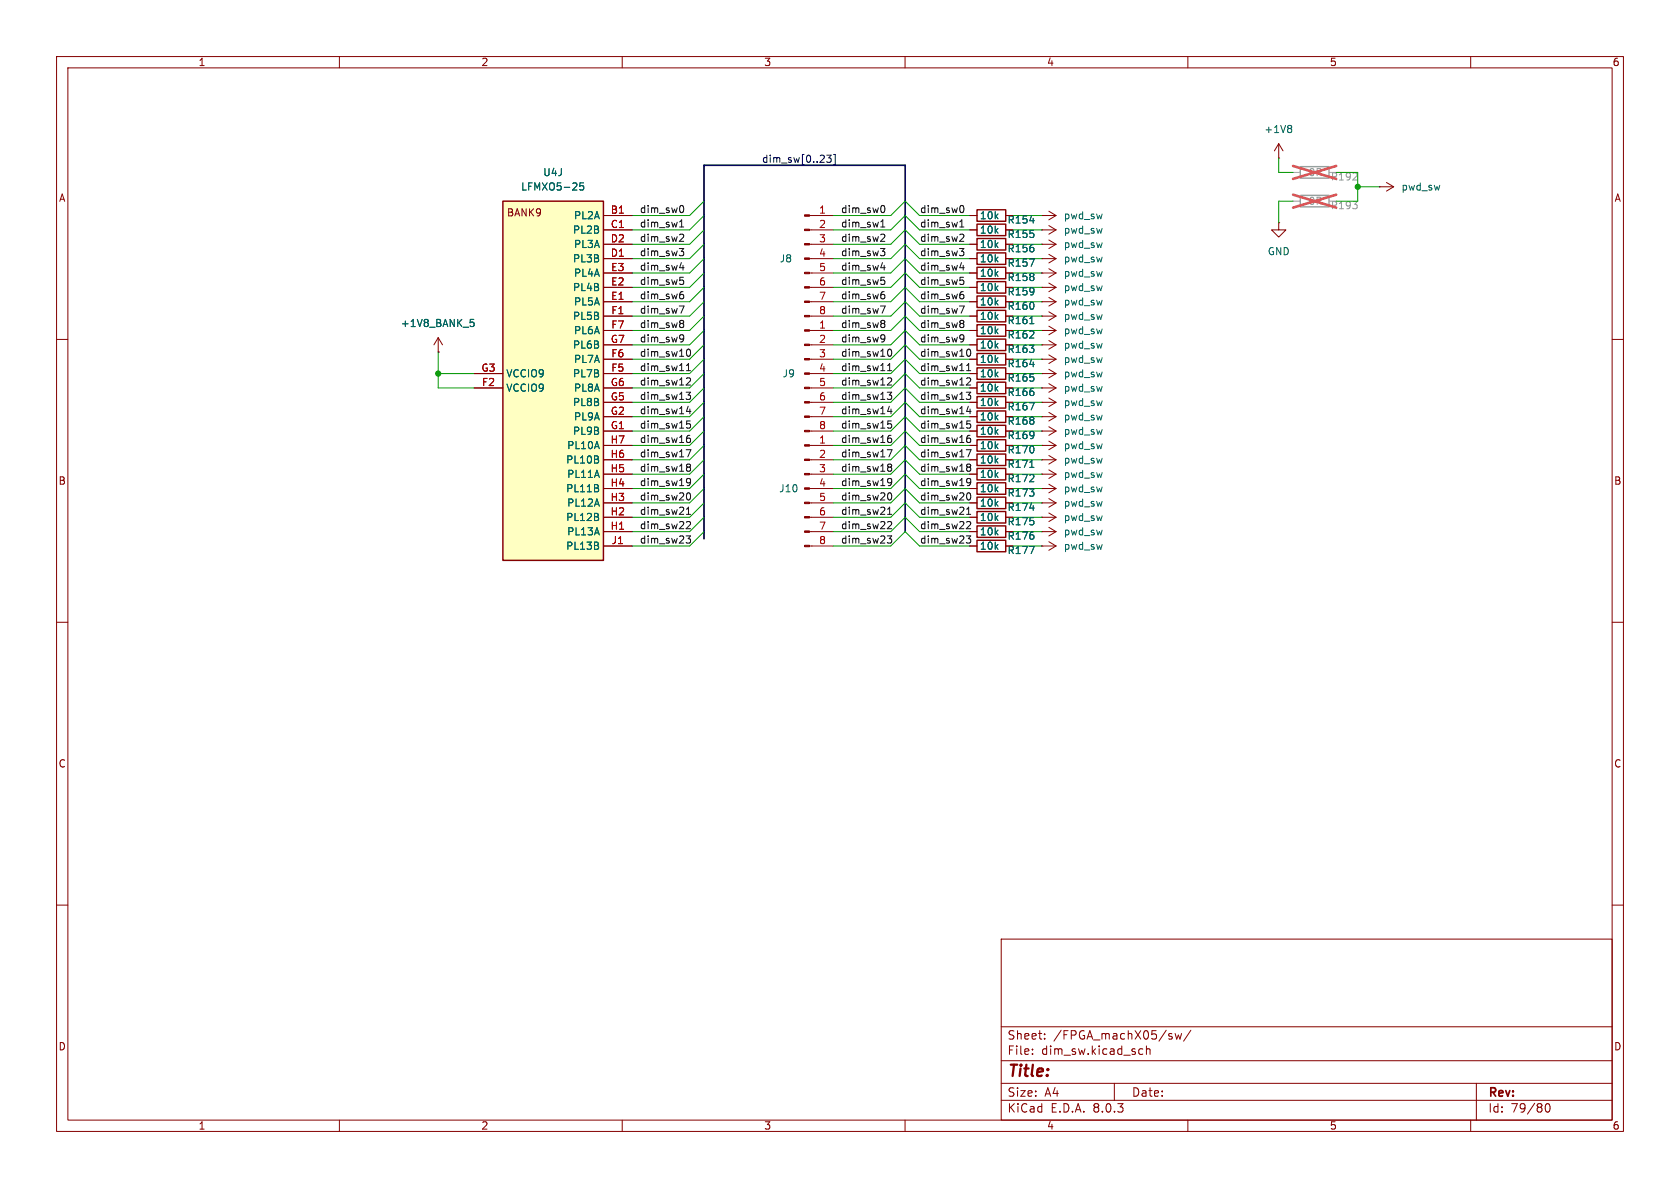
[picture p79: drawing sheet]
<svg xmlns="http://www.w3.org/2000/svg" width="297mm" height="210mm" viewBox="0 0 297 210" stroke-linecap="round" stroke-linejoin="round" font-family="sans-serif">
<defs><g id="words">
<text font-size="2.8" fill="#840000" x="178" y="190.9">Title:</text>
<g font-size="2.1" fill="#840000">
<text x="178" y="184">Sheet:</text>
<text x="186.2" y="184">/FPGA_machX05/sw/</text>
<text x="178" y="186.7">File:</text>
<text x="184.1" y="186.7">dim_sw.kicad_sch</text>
<text x="178" y="196.9">KiCad</text>
<text x="178" y="194.1">Size:</text>
<text x="184.7" y="194.1">A4</text>
<text x="185.7" y="196.9">E.D.A.</text>
<text x="193.3" y="196.9">8.0.3</text>
<text x="200" y="194.1">Date:</text>
<text x="263" y="194.3">Rev:</text>
<text x="263" y="196.9">Id:</text>
<text x="267.1" y="196.9">79/80</text>
</g>
<g font-size="1.8" fill="#840000">
<text x="35" y="11.9">1</text>
<text x="85" y="11.9">2</text>
<text x="135" y="11.9">3</text>
<text x="185" y="11.9">4</text>
<text x="235" y="11.9">5</text>
<text x="285" y="11.9">6</text>
<text x="10.3" y="35.9">A</text>
<text x="285.3" y="35.9">A</text>
<text x="89.5" y="38.5">BANK9</text>
<text x="178" y="39.7">R154</text>
<text x="178" y="44.8">R156</text>
<text x="178" y="42.3">R155</text>
<text x="178" y="47.3">R157</text>
<text x="178" y="49.9">R158</text>
<text x="178" y="52.4">R159</text>
<text x="178" y="57.5">R161</text>
<text x="178" y="55">R160</text>
<text x="178" y="60">R162</text>
<text x="178" y="62.6">R163</text>
<text x="178" y="65.1">R164</text>
<text x="178" y="67.7">R165</text>
<text x="178" y="70.2">R166</text>
<text x="178" y="75.3">R168</text>
<text x="178" y="72.7">R167</text>
<text x="178" y="77.8">R169</text>
<text x="178" y="80.4">R170</text>
<text x="178" y="82.9">R171</text>
<text x="10.3" y="85.9">B</text>
<text x="178" y="85.4">R172</text>
<text x="178" y="88">R173</text>
<text x="285.3" y="85.9">B</text>
<text x="178" y="93.1">R175</text>
<text x="178" y="90.5">R174</text>
<text x="178" y="95.6">R176</text>
<text x="178" y="98.1">R177</text>
<text x="10.3" y="135.9">C</text>
<text x="285.3" y="135.9">C</text>
<text x="10.3" y="185.9">D</text>
<text x="285.3" y="185.9">D</text>
<text x="35" y="199.9">1</text>
<text x="85" y="199.9">2</text>
<text x="135" y="199.9">3</text>
<text x="185" y="199.9">4</text>
<text x="235" y="199.9">5</text>
<text x="285" y="199.9">6</text>
</g>
<g font-size="1.8" fill="#006464">
<text x="223.4" y="23.7">+1V8</text>
<text x="92" y="33.9">LFMXO5-25</text>
<text x="95.9" y="31.3">U4J</text>
<text x="247.7" y="33.9">pwd_sw</text>
<text x="101.2" y="41.5">PL2B</text>
<text x="101.4" y="39">PL2A</text>
<text x="173.1" y="39">10k</text>
<text x="173.1" y="41.5">10k</text>
<text x="188" y="41.5">pwd_sw</text>
<text x="188" y="39">pwd_sw</text>
<text x="101.2" y="46.6">PL3B</text>
<text x="101.4" y="44">PL3A</text>
<text x="137.7" y="46.6">J8</text>
<text x="173.1" y="44">10k</text>
<text x="173.1" y="46.6">10k</text>
<text x="188" y="46.6">pwd_sw</text>
<text x="188" y="44">pwd_sw</text>
<text x="224" y="45.3">GND</text>
<text x="101.2" y="51.7">PL4B</text>
<text x="101.4" y="49.1">PL4A</text>
<text x="173.1" y="49.1">10k</text>
<text x="173.1" y="51.7">10k</text>
<text x="188" y="49.1">pwd_sw</text>
<text x="188" y="51.7">pwd_sw</text>
<text x="70.8" y="58">+1V8_BANK_5</text>
<text x="101.2" y="56.7">PL5B</text>
<text x="101.4" y="54.2">PL5A</text>
<text x="101.4" y="59.3">PL6A</text>
<text x="173.1" y="59.3">10k</text>
<text x="173.1" y="56.7">10k</text>
<text x="173.1" y="54.2">10k</text>
<text x="188" y="54.2">pwd_sw</text>
<text x="188" y="59.3">pwd_sw</text>
<text x="188" y="56.7">pwd_sw</text>
<text x="101.2" y="61.8">PL6B</text>
<text x="101.4" y="64.4">PL7A</text>
<text x="173.1" y="61.8">10k</text>
<text x="173.1" y="64.4">10k</text>
<text x="188" y="64.4">pwd_sw</text>
<text x="188" y="61.8">pwd_sw</text>
<text x="89.4" y="69.4">VCCIO9</text>
<text x="89.4" y="66.9">VCCIO9</text>
<text x="101.2" y="66.9">PL7B</text>
<text x="101.2" y="72">PL8B</text>
<text x="101.4" y="69.4">PL8A</text>
<text x="138.3" y="66.9">J9</text>
<text x="173.1" y="66.9">10k</text>
<text x="173.1" y="69.4">10k</text>
<text x="173.1" y="72">10k</text>
<text x="188" y="69.4">pwd_sw</text>
<text x="188" y="66.9">pwd_sw</text>
<text x="188" y="72">pwd_sw</text>
<text x="101.2" y="77.1">PL9B</text>
<text x="101.4" y="74.5">PL9A</text>
<text x="173.1" y="74.5">10k</text>
<text x="173.1" y="77.1">10k</text>
<text x="188" y="74.5">pwd_sw</text>
<text x="188" y="77.1">pwd_sw</text>
<text x="100" y="82.1">PL10B</text>
<text x="100.2" y="79.6">PL10A</text>
<text x="173.1" y="79.6">10k</text>
<text x="173.1" y="82.1">10k</text>
<text x="188" y="79.6">pwd_sw</text>
<text x="188" y="82.1">pwd_sw</text>
<text x="100" y="87.2">PL11B</text>
<text x="100.2" y="89.8">PL12A</text>
<text x="100.2" y="84.7">PL11A</text>
<text x="137.7" y="87.2">J10</text>
<text x="173.1" y="89.8">10k</text>
<text x="173.1" y="84.7">10k</text>
<text x="173.1" y="87.2">10k</text>
<text x="188" y="89.8">pwd_sw</text>
<text x="188" y="87.2">pwd_sw</text>
<text x="188" y="84.7">pwd_sw</text>
<text x="100" y="92.3">PL12B</text>
<text x="100.2" y="94.8">PL13A</text>
<text x="173.1" y="92.3">10k</text>
<text x="173.1" y="94.8">10k</text>
<text x="188" y="92.3">pwd_sw</text>
<text x="188" y="94.8">pwd_sw</text>
<text x="100" y="97.4">PL13B</text>
<text x="173.1" y="97.4">10k</text>
<text x="188" y="97.4">pwd_sw</text>
</g>
<text font-size="1.8" fill="#000084" x="134.6" y="28.9">dim_sw[0..23]</text>
<g font-size="1.8" fill="#989898">
<text x="231.2" y="31.3">0R</text>
<text x="235.2" y="32.1">R192</text>
<text x="231.2" y="36.4">0R</text>
<text x="235.2" y="37.2">R193</text>
</g>
<g font-size="1.8" fill="#a90000">
<text x="107.9" y="37.8">B1</text>
<text x="107.9" y="40.4">C1</text>
<text x="144.7" y="37.8">1</text>
<text x="144.7" y="40.4">2</text>
<text x="107.9" y="45.5">D1</text>
<text x="107.9" y="42.9">D2</text>
<text x="144.7" y="42.9">3</text>
<text x="144.7" y="45.5">4</text>
<text x="107.9" y="53.1">E1</text>
<text x="107.9" y="50.5">E2</text>
<text x="107.9" y="48">E3</text>
<text x="144.7" y="48">5</text>
<text x="144.7" y="50.5">6</text>
<text x="144.7" y="53.1">7</text>
<text x="108" y="55.6">F1</text>
<text x="108" y="58.2">F7</text>
<text x="144.7" y="55.6">8</text>
<text x="144.7" y="58.2">1</text>
<text x="85" y="65.8">G3</text>
<text x="107.9" y="60.7">G7</text>
<text x="108" y="65.8">F5</text>
<text x="108" y="63.2">F6</text>
<text x="144.7" y="60.7">2</text>
<text x="144.7" y="63.2">3</text>
<text x="144.7" y="65.8">4</text>
<text x="85.1" y="68.3">F2</text>
<text x="107.9" y="70.9">G5</text>
<text x="107.9" y="68.3">G6</text>
<text x="144.7" y="68.3">5</text>
<text x="144.7" y="70.9">6</text>
<text x="107.9" y="75.9">G1</text>
<text x="107.9" y="73.4">G2</text>
<text x="144.7" y="73.4">7</text>
<text x="144.7" y="75.9">8</text>
<text x="107.8" y="83.6">H5</text>
<text x="107.8" y="81">H6</text>
<text x="107.8" y="78.5">H7</text>
<text x="144.7" y="78.5">1</text>
<text x="144.7" y="81">2</text>
<text x="144.7" y="83.6">3</text>
<text x="107.8" y="88.6">H3</text>
<text x="107.8" y="86.1">H4</text>
<text x="144.7" y="86.1">4</text>
<text x="144.7" y="88.6">5</text>
<text x="107.8" y="93.7">H1</text>
<text x="107.8" y="91.2">H2</text>
<text x="144.7" y="91.2">6</text>
<text x="144.7" y="93.7">7</text>
<text x="108" y="96.3">J1</text>
<text x="144.7" y="96.3">8</text>
</g>
<g font-size="1.8" fill="#0f0f0f">
<text x="113" y="40.3">dim_sw1</text>
<text x="113" y="37.8">dim_sw0</text>
<text x="148.6" y="37.8">dim_sw0</text>
<text x="148.6" y="40.3">dim_sw1</text>
<text x="162.6" y="40.3">dim_sw1</text>
<text x="162.6" y="37.8">dim_sw0</text>
<text x="113" y="45.4">dim_sw3</text>
<text x="113" y="47.9">dim_sw4</text>
<text x="113" y="42.8">dim_sw2</text>
<text x="148.6" y="47.9">dim_sw4</text>
<text x="148.6" y="42.8">dim_sw2</text>
<text x="148.6" y="45.4">dim_sw3</text>
<text x="162.6" y="47.9">dim_sw4</text>
<text x="162.6" y="45.4">dim_sw3</text>
<text x="162.6" y="42.8">dim_sw2</text>
<text x="113" y="50.5">dim_sw5</text>
<text x="113" y="53">dim_sw6</text>
<text x="148.6" y="53">dim_sw6</text>
<text x="148.6" y="50.5">dim_sw5</text>
<text x="162.6" y="53">dim_sw6</text>
<text x="162.6" y="50.5">dim_sw5</text>
<text x="113" y="55.5">dim_sw7</text>
<text x="113" y="58.1">dim_sw8</text>
<text x="148.6" y="55.5">dim_sw7</text>
<text x="148.6" y="58.1">dim_sw8</text>
<text x="162.6" y="55.5">dim_sw7</text>
<text x="162.6" y="58.1">dim_sw8</text>
<text x="113" y="65.7">dim_sw11</text>
<text x="113" y="60.6">dim_sw9</text>
<text x="113" y="63.2">dim_sw10</text>
<text x="148.6" y="60.6">dim_sw9</text>
<text x="148.6" y="63.2">dim_sw10</text>
<text x="148.6" y="65.7">dim_sw11</text>
<text x="162.6" y="63.2">dim_sw10</text>
<text x="162.6" y="60.6">dim_sw9</text>
<text x="162.6" y="65.7">dim_sw11</text>
<text x="113" y="68.2">dim_sw12</text>
<text x="113" y="70.8">dim_sw13</text>
<text x="148.6" y="68.2">dim_sw12</text>
<text x="148.6" y="70.8">dim_sw13</text>
<text x="162.6" y="68.2">dim_sw12</text>
<text x="162.6" y="70.8">dim_sw13</text>
<text x="113" y="73.3">dim_sw14</text>
<text x="113" y="75.9">dim_sw15</text>
<text x="148.6" y="75.9">dim_sw15</text>
<text x="148.6" y="73.3">dim_sw14</text>
<text x="162.6" y="73.3">dim_sw14</text>
<text x="162.6" y="75.9">dim_sw15</text>
<text x="113" y="78.4">dim_sw16</text>
<text x="113" y="80.9">dim_sw17</text>
<text x="113" y="83.5">dim_sw18</text>
<text x="148.6" y="78.4">dim_sw16</text>
<text x="148.6" y="83.5">dim_sw18</text>
<text x="148.6" y="80.9">dim_sw17</text>
<text x="162.6" y="83.5">dim_sw18</text>
<text x="162.6" y="80.9">dim_sw17</text>
<text x="162.6" y="78.4">dim_sw16</text>
<text x="113" y="88.6">dim_sw20</text>
<text x="113" y="86">dim_sw19</text>
<text x="148.6" y="88.6">dim_sw20</text>
<text x="148.6" y="86">dim_sw19</text>
<text x="162.6" y="86">dim_sw19</text>
<text x="162.6" y="88.6">dim_sw20</text>
<text x="113" y="91.1">dim_sw21</text>
<text x="113" y="93.6">dim_sw22</text>
<text x="148.6" y="91.1">dim_sw21</text>
<text x="148.6" y="93.6">dim_sw22</text>
<text x="162.6" y="91.1">dim_sw21</text>
<text x="162.6" y="93.6">dim_sw22</text>
<text x="113" y="96.2">dim_sw23</text>
<text x="148.6" y="96.2">dim_sw23</text>
<text x="162.6" y="96.2">dim_sw23</text>
</g>
</g></defs>
<g fill="none" stroke="#840000" stroke-width=".18">
<path d="M10 10h277v190h-277zM12 12h273v186h-273zM60 10v2M110 10v2M160 10v2M210 10v2M260 10v2M143.1 38.1h4.2M184.1 38.1h.1M184.1 38.1h2.6M185.4 39.9l1.3 .7M185.4 37.3l1.3 .8"/>
<path d="M186.7 38.1l-1.3 .8M243.8 33h.1M243.8 33h2.6M245.1 32.3l1.3 .7M246.4 33l-1.3 .8M10 60h2M77.5 59.7l-.8 1.3M77.5 59.7v2.5M77.5 59.7l.7 1.3M143.1 45.7h4.2M143.1 55.9h4.2M143.1 53.3h4.2"/>
<path d="M143.1 50.8h4.2M143.1 48.3h4.2M143.1 43.2h4.2M143.1 40.6h4.2M143.1 58.4h4.2M171.4 55.9h1.3M171.4 58.4h1.3M184.1 45.7h.1M184.1 53.3h.1M184.1 40.6h.1M184.1 48.3h.1M184.1 43.2h.1"/>
<path d="M184.1 50.8h.1M184.1 58.4h.1M184.1 45.7h2.6M184.1 53.3h2.6M184.1 50.8h2.6M184.1 48.3h2.6M184.1 43.2h2.6M184.1 40.6h2.6M184.1 58.4h2.6M185.4 45l1.3 .7M185.4 52.6l1.3 .7M185.4 47.5l1.3 .8"/>
<path d="M185.4 42.4l1.3 .8M185.4 50l1.3 .8M185.4 57.7l1.3 .7M186.7 45.7l-1.3 .8M186.7 53.3l-1.3 .8M186.7 40.6l-1.3 .8M186.7 48.3l-1.3 .7M186.7 43.2l-1.3 .7M186.7 50.8l-1.3 .8M186.7 58.4l-1.3 .8M285 60h2M77.5 62.2h.1"/>
<path d="M143.1 66h4.2M143.1 61h4.2M143.1 63.5h4.2M143.1 78.7h4.2M143.1 73.7h4.2M143.1 76.2h4.2M143.1 71.1h4.2M143.1 68.6h4.2M171.4 66h1.3M171.4 61h1.3M171.4 63.5h1.3M171.4 73.7h1.3"/>
<path d="M171.4 71.1h1.3M171.4 68.6h1.3M184.1 73.7h.1M184.1 68.6h.1M184.1 66h.1M184.1 71.1h.1M184.1 63.5h.1M184.1 61h.1M184.1 66h2.6M184.1 61h2.6M184.1 63.5h2.6M184.1 73.7h2.6"/>
<path d="M184.1 71.1h2.6M184.1 68.6h2.6M185.4 72.9l1.3 .8M185.4 67.8l1.3 .8M185.4 65.3l1.3 .7M185.4 70.4l1.3 .7M185.4 62.7l1.3 .8M185.4 60.2l1.3 .8M186.7 73.7l-1.3 .7M186.7 68.6l-1.3 .7M186.7 66l-1.3 .8M186.7 71.1l-1.3 .8"/>
<path d="M186.7 63.5l-1.3 .8M186.7 61l-1.3 .7M143.1 96.5h4.2M143.1 94h4.2M143.1 91.4h4.2M143.1 88.9h4.2M143.1 86.4h4.2M143.1 83.8h4.2M143.1 81.3h4.2M171.4 96.5h1.3M171.4 94h1.3M171.4 91.4h1.3"/>
<path d="M171.4 88.9h1.3M184.1 88.9h.1M184.1 91.4h.1M184.1 94h.1M184.1 86.4h.1M184.1 94h2.6M184.1 91.4h2.6M184.1 88.9h2.6M184.1 86.4h2.6M185.4 88.1l1.3 .8M185.4 90.7l1.3 .7M185.4 93.2l1.3 .8"/>
<path d="M185.4 85.6l1.3 .8M186.7 88.9l-1.3 .8M186.7 91.4l-1.3 .8M186.7 94l-1.3 .7M186.7 86.4l-1.3 .7M10 110h2M285 110h2M10 160h2M285 160h2M177 166h108v32h-108zM60 198v2M110 198v2"/>
<path d="M160 198v2M177 194.5h108M177 191.5h108M177 187.5h108M177 181.5h108M182.5 186.3v.1M182.5 185.5v.1M184.7 183.6v.1M184.7 182.8v.1M197 191.5v3M201.6 185.4l.4 .1M202 186.3l-.4 .1"/>
<path d="M202.7 185.5l.2-.1 .3 .1 .1 .9M202.7 184.9v1.5M206.8 183.2l.4 .1v.2l-.2 .2h-.3M206.8 182.7l.4 .1M207.7 182.7l.3 1 .3-.7 .3 .7 .3-1M210 198v2M210.5 182.1l-1.3 2M260 198v2M261 191.5v6.5M273.4 195.2l.1-.1a.81 .81 0 0 1 .6 .6 .81 .81 0 0 1-.3 .8l-.1 .1a.81 .81 0 0 1-.6-.6 .81 .81 0 0 1 .3-.8z"/>
</g>
<path d="M172.7 57.4h5.1v2h-5.1zM172.7 59.9h5.1v2.1h-5.1zM172.7 54.9h5.1v2h-5.1zM172.7 65h5.1v2.1h-5.1zM172.7 62.5h5.1v2h-5.1zM172.7 67.6h5.1v2h-5.1zM172.7 72.6h5.1v2.1h-5.1zM172.7 70.1h5.1v2h-5.1zM172.7 90.4h5.1v2.1h-5.1zM172.7 87.9h5.1v2h-5.1zM172.7 95.5h5.1v2h-5.1zM172.7 93h5.1v2h-5.1z" fill="none" stroke="#840000" stroke-width=".25"/>
<g fill="#840000" stroke="#840000" stroke-width=".18">
<path d="M142.2 55.8h.9v.2h-.9z"/>
<path d="M142.2 53.2h.9v.3h-.9z"/>
<path d="M142.2 50.7h.9v.2h-.9z"/>
<path d="M142.2 48.1h.9v.3h-.9z"/>
<path d="M142.2 45.6h.9v.2h-.9z"/>
<path d="M142.2 43.1h.9v.2h-.9z"/>
<path d="M142.2 40.5h.9v.3h-.9z"/>
<path d="M142.2 38h.9v.2h-.9z"/>
<path d="M142.2 96.4h.9v.2h-.9z"/>
<path d="M142.2 93.9h.9v.2h-.9z"/>
<path d="M142.2 91.3h.9v.3h-.9z"/>
<path d="M142.2 88.8h.9v.2h-.9z"/>
<path d="M142.2 86.2h.9v.3h-.9z"/>
<path d="M142.2 83.7h.9v.2h-.9z"/>
<path d="M142.2 81.2h.9v.2h-.9z"/>
<path d="M142.2 78.6h.9v.3h-.9z"/>
<path d="M142.2 76.1h.9v.2h-.9z"/>
<path d="M142.2 73.5h.9v.3h-.9z"/>
<path d="M142.2 71h.9v.2h-.9z"/>
<path d="M142.2 68.5h.9v.2h-.9z"/>
<path d="M142.2 65.9h.9v.3h-.9z"/>
<path d="M142.2 63.4h.9v.2h-.9z"/>
<path d="M142.2 60.8h.9v.3h-.9z"/>
<path d="M142.2 58.3h.9v.2h-.9z"/>
</g>
<path d="M83.2 56.5h.6M83.2 57l.4-.1 .2 .3-.1 .5h-.5M182.1 57.2h.7M182 71.2h.8l-.5 1.3M182.1 64.4h.7M182 96.6h.8l-.5 1.3M182.1 89.8h.7" fill="none" stroke="#006464" stroke-width=".18"/>
<path d="M88.9 35.6h17.8v63.5h-17.8z" fill="#ffffc2"/>
<g fill="none" stroke="#840000" stroke-width=".25">
<path d="M88.9 35.6h17.8v63.5h-17.8zM172.7 37.1h5.1v2h-5.1zM172.7 39.6h5.1v2.1h-5.1zM172.7 52.3h5.1v2.1h-5.1zM172.7 47.2h5.1v2.1h-5.1zM172.7 49.8h5.1v2h-5.1zM172.7 42.2h5.1v2h-5.1zM172.7 44.7h5.1v2h-5.1zM172.7 75.2h5.1v2h-5.1zM172.7 77.7h5.1v2.1h-5.1zM172.7 82.8h5.1v2h-5.1zM172.7 85.3h5.1v2.1h-5.1z"/>
<path d="M172.7 80.3h5.1v2h-5.1z"/>
</g>
<g fill="none" stroke="#840000" stroke-width=".18">
<path d="M106.7 38.1h5.1M171.4 38.1h1.3M226.1 39.4v1.2h1.2l-1.2 1.3-1.3-1.3h1.3M226.1 39.4h.1M226.1 27.9h.1M226.1 25.4l-.8 1.3M226.1 25.4v2.5M226.1 25.4l.7 1.3M106.7 40.6h5.1M106.7 45.7h5.1M106.7 43.2h5.1M106.7 53.3h5.1"/>
<path d="M106.7 50.8h5.1M106.7 48.3h5.1M106.7 55.9h5.1M106.7 58.4h5.1M171.4 40.6h1.3M171.4 45.7h1.3M171.4 43.2h1.3M171.4 53.3h1.3M171.4 50.8h1.3M171.4 48.3h1.3M171.4 55.9h1.3M171.4 58.4h1.3"/>
<path d="M184.1 55.9h.1M184.1 55.9h2.6M185.4 55.1l1.3 .8M186.7 55.9l-1.3 .7M77.5 62.2h.1M83.8 68.6h5.1M83.8 66h5.1M106.7 68.6h5.1M106.7 66h5.1M106.7 63.5h5.1M106.7 76.2h5.1M106.7 73.7h5.1"/>
<path d="M106.7 71.1h5.1M106.7 61h5.1M106.7 78.7h5.1M171.4 68.6h1.3M171.4 66h1.3M171.4 63.5h1.3M171.4 76.2h1.3M171.4 73.7h1.3M171.4 71.1h1.3M171.4 61h1.3M171.4 78.7h1.3M184.1 78.7h.1"/>
<path d="M184.1 76.2h.1M184.1 76.2h2.6M184.1 78.7h2.6M185.4 78l1.3 .7M185.4 75.4l1.3 .8M186.7 78.7l-1.3 .8M186.7 76.2l-1.3 .8M106.7 94h5.1M106.7 91.4h5.1M106.7 88.9h5.1M106.7 86.4h5.1M106.7 83.8h5.1"/>
<path d="M106.7 81.3h5.1M106.7 96.5h5.1M171.4 94h1.3M171.4 91.4h1.3M171.4 88.9h1.3M171.4 86.4h1.3M171.4 83.8h1.3M171.4 81.3h1.3M171.4 96.5h1.3M184.1 81.3h.1M184.1 83.8h.1M184.1 96.5h.1"/>
<path d="M184.1 83.8h2.6M184.1 81.3h2.6M184.1 96.5h2.6M185.4 80.5l1.3 .8M185.4 83.1l1.3 .7M185.4 95.8l1.3 .7M186.7 81.3l-1.3 .7M186.7 83.8l-1.3 .8M186.7 96.5l-1.3 .8"/>
</g>
<path d="M103.1 32.3h-.6v.6l.2-.1 .4 .1 .1 .2-.1 .4-.1 .1-.5-.1M182.1 39h.7M228.1 22.2l.3 .2-.3 .3 .3 .3v.2l-.3 .2M83.2 56.5h.6M83.2 57l.4-.1 .2 .3-.1 .5h-.5M182 45.8h.8l-.5 1.3M182.1 57.2h.7M182 71.2h.8l-.5 1.3M182.1 64.4h.7M182 96.6h.8l-.5 1.3M182.1 82.6h.7M182.1 89.8h.7" fill="none" stroke="#006464" stroke-width=".18"/>
<path d="M229.9 34.5h5v2.1h-5zM229.9 29.5h5v2h-5z" fill="none" stroke="#a1a1a1" stroke-width=".25"/>
<path d="M228.6 35.6h1.3M228.6 30.5h1.3" fill="none" stroke="#a1a1a1" stroke-width=".18"/>
<path d="M228.6 34.4l7.6 2.3M228.6 29.3l7.6 2.3M236.2 34.4l-7.6 2.3M236.2 29.3l-7.6 2.3" fill="none" stroke="#e75356" stroke-width=".46"/>
<g fill="none" stroke="#0f0f0f" stroke-width=".18">
<path d="M120.3 39.2l.2-.3v1.2M120.4 36.3a.68 .68 0 0 1 .5 .7 .68 .68 0 0 1-.5 .6M155.8 39.2l.3-.3v1.2M156 36.3a.68 .68 0 0 1 .4 .7 .68 .68 0 0 1-.4 .6M169.8 39.2l.2-.3v1.2M170 36.3a.68 .68 0 0 1 .4 .7 .68 .68 0 0 1-.4 .6M120.1 54.1h.8l-.5 1.3M120.1 43.9h.8l-.5 .5 .4 .1 .1 .5-.3 .2h-.3M120.1 47.3h.8M120.1 40.1h.8M120.2 49h.6M120.3 41.4l.5 .1 .1 .3-.8 .9h.8"/>
<path d="M120.3 49.5h.3l.3 .2-.1 .5-.5 .1M120.4 52l.4 .1 .1 .2-.1 .4-.4 .1M120.4 56.6l.4 .1 .1 .2-.3 .3M120.4 59.2l.4 .1a.84 .84 0 0 1-.3 1.1M120.4 57.2h.2M120.5 51.6h.3M120.6 57.2l.3 .2v.3l-.3 .2h-.2M120.8 46.9v.8M120.9 59.7l-.3 .3h-.2M155.6 54.1h.9l-.6 1.3M155.6 43.9h.8l-.4 .5 .4 .1v.5l-.2 .2h-.4M155.7 47.3h.8"/>
<path d="M155.7 40.1h.7M155.8 49h.6M155.9 41.4l.4 .1 .1 .3-.8 .9h.8M155.9 49.5h.3l.2 .2v.5l-.5 .1M155.9 52l.4 .1 .1 .2v.4l-.5 .1M155.9 56.6l.4 .1 .1 .2-.2 .3M155.9 57.2h.3M155.9 59.2l.5 .1a.84 .84 0 0 1-.3 1.1M156.1 51.6h.2M156.2 57.2l.2 .2v.3l-.2 .2h-.3M156.3 46.9v.8M156.4 59.7l-.2 .3h-.3"/>
<path d="M169.6 54.1h.9l-.6 1.3M169.6 43.9h.8l-.4 .5 .3 .1 .1 .5-.2 .2h-.4M169.7 47.3h.8M169.7 40.1h.7M169.7 49h.6M169.9 41.4l.4 .1 .1 .3-.8 .9h.8M169.9 49.5h.3l.2 .2-.1 .5-.4 .1M169.9 52l.4 .1 .1 .2-.1 .4-.4 .1M169.9 56.6l.4 .1 .1 .2-.2 .3M169.9 59.2l.4 .1a.84 .84 0 0 1-.3 1.1M169.9 57.2h.3M170 51.6h.3"/>
<path d="M170.2 57.2l.2 .2v.3l-.1 .1-.4 .1M170.3 46.9v.8M170.4 59.7l-.1 .2-.4 .1M121.3 69.3h.8l-.4 .5 .3 .1 .1 .5-.3 .2h-.3M121.3 79.5h.8l-.5 1.3M121.4 65.5h.7M121.4 64.6l.3-.3v1.2M121.4 66.9l.4-.1 .3 .4-.8 .9h.8M121.4 75l.4-.1 .3 .2-.1 .5h-.6M121.4 74.4h.6M121.5 77.5l.3-.1 .3 .3-.1 .5h-.5M121.5 61.8l.2-.1a.68 .68 0 0 1 .4 .7 .68 .68 0 0 1-.4 .6l-.2-.1"/>
<path d="M121.7 71.8l-.3 .9h.7M122 72.3v.8M122 77l-.5 .1M156.9 69.3h.7l-.4 .5 .4 .1v.5l-.2 .2h-.4M156.9 79.5h.8l-.5 1.3M156.9 65.5h.7M156.9 64.6l.4-.3v1.2M157 66.9l.4-.1 .2 .4-.7 .9h.7M157 74.4h.6M157 75l.4-.1 .2 .2-.1 .5h-.5M157 77.5l.4-.1 .2 .3-.1 .5h-.5M157.1 61.8l.1-.1a.68 .68 0 0 1 .5 .7 .68 .68 0 0 1-.5 .6l-.1-.1"/>
<path d="M157.2 71.8l-.3 .9h.8M157.5 77l-.4 .1M157.5 72.3v.8M170.8 69.3h.8l-.4 .5 .4 .1v.5l-.2 .2h-.4M170.8 79.5h.9l-.6 1.3M170.9 65.5h.7M170.9 64.6l.3-.3v1.2M170.9 66.9l.5-.1 .2 .4-.8 .9h.8M170.9 74.4h.7M170.9 75l.5-.1 .2 .2-.1 .5h-.6M171 77.5l.4-.1 .2 .3-.1 .5h-.5M171.1 61.8l.1-.1a.68 .68 0 0 1 .4 .7 .68 .68 0 0 1-.4 .6l-.1-.1"/>
<path d="M171.2 71.8l-.3 .9h.8M171.5 77l-.4 .1M171.5 72.3v.8M121.3 94.7h.8l-.4 .5 .3 .1 .1 .5-.3 .2h-.3M121.4 90l.3-.3v1.2M121.4 90.9h.7M121.4 92.3l.4-.1 .3 .4-.8 .9h.8M121.5 82.1l.3-.1 .2 .2 .1 .1-.3 .3M121.5 84.6h.3l.2 .1a.84 .84 0 0 1-.3 1.1h-.2M121.5 82.5l.1 .1M121.5 87.2l.2-.1a.68 .68 0 0 1 .4 .7 .68 .68 0 0 1-.4 .6l-.2-.1M121.6 82.6h.2"/>
<path d="M121.6 82.6h-.1M121.8 82.6l.3 .2-.1 .4-.2 .1-.3-.1M122.1 85.1l-.3 .3-.3-.1M156.9 94.7h.7l-.4 .5 .4 .1v.5l-.2 .2h-.4M156.9 90.9h.7M156.9 90l.4-.3v1.2M157 92.3l.4-.1 .2 .4-.7 .9h.7M157 84.6h.4l.2 .1a.84 .84 0 0 1-.3 1.1h-.3M157 82.1l.4-.1 .2 .2v.1l-.2 .3M157 82.5l.2 .1M157.1 87.2l.1-.1a.68 .68 0 0 1 .5 .7 .68 .68 0 0 1-.5 .6l-.1-.1M157.2 82.6h.2"/>
<path d="M157.2 82.6h-.2M157.4 82.6l.2 .2v.4l-.2 .1-.4-.1M157.6 85.1l-.2 .3-.4-.1M170.8 94.7h.8l-.4 .5 .4 .1v.5l-.2 .2h-.4M170.9 90.9h.7M170.9 90l.3-.3v1.2M170.9 92.3l.5-.1 .2 .4-.8 .9h.8M171 82.1l.4-.1 .2 .2v.1l-.2 .3M171 84.6h.4l.2 .1a.84 .84 0 0 1-.4 1.1h-.2M171 82.5l.1 .1M171.1 87.2l.1-.1a.68 .68 0 0 1 .4 .7 .68 .68 0 0 1-.4 .6l-.1-.1M171.1 82.6h.3"/>
<path d="M171.1 82.6h-.1M171.4 82.6l.2 .2v.4l-.2 .1-.4-.1M171.6 85.1l-.2 .3-.4-.1"/>
</g>
<path d="M146.2 27.4h.7l-.4 .5 .4 .1v.6l-.2 .1-.5-.1M147.4 27.3h.3v1.8h-.3" fill="none" stroke="#000084" stroke-width=".18"/>
<path d="M160 94v-64.8h-35.5v66.1" fill="none" stroke="#000084" stroke-width=".3"/>
<g fill="none" stroke="#009600" stroke-width=".18">
<path d="M124.5 38.1l-2.6 2.5h-10.1M124.5 35.6l-2.6 2.5h-10.1M147.3 38.1h10.2l2.5-2.5 2.6 2.5h8.8M179.1 38.1h5M226.1 27.9v2.6h2.5M228.6 35.6h-2.5v3.8M236.2 30.5h3.8v5.1h-3.8M240 33h3.8M124.5 53.3l-2.6 2.6h-10.1M124.5 43.2l-2.6 2.5h-10.1M124.5 45.7l-2.6 2.6h-10.1M124.5 40.6l-2.6 2.6h-10.1"/>
<path d="M124.5 48.3l-2.6 2.5h-10.1M124.5 50.8l-2.6 2.5h-10.1M124.5 55.9l-2.6 2.5h-10.1M124.5 58.4l-2.6 2.6h-10.1M147.3 55.9h10.2l2.5-2.6 2.6 2.6h8.8M147.3 45.7h10.2l2.5-2.5 2.6 2.5h8.8M147.3 40.6h10.2l2.5-2.5 2.6 2.5h8.8M147.3 48.3h10.2l2.5-2.6 2.6 2.6h8.8M147.3 43.2h10.2l2.5-2.6 2.6 2.6h8.8M147.3 50.8h10.2l2.5-2.5 2.6 2.5h8.8M147.3 53.3h10.2l2.5-2.5 2.6 2.5h8.8M147.3 58.4h10.2l2.5-2.5 2.6 2.5h8.8"/>
<path d="M179.1 55.9h5M179.1 45.7h5M179.1 40.6h5M179.1 48.3h5M179.1 43.2h5M179.1 50.8h5M179.1 53.3h5M179.1 58.4h5M77.5 66h6.3M77.5 62.2v6.4h6.3M124.5 78.7l-2.6 2.6h-10.1M124.5 63.5l-2.6 2.5h-10.1"/>
<path d="M124.5 76.2l-2.6 2.5h-10.1M124.5 68.6l-2.6 2.5h-10.1M124.5 71.1l-2.6 2.6h-10.1M124.5 66l-2.6 2.6h-10.1M124.5 73.7l-2.6 2.5h-10.1M124.5 61l-2.6 2.5h-10.1M147.3 66h10.2l2.5-2.5 2.6 2.5h8.8M147.3 78.7h10.2l2.5-2.5 2.6 2.5h8.8M147.3 61h10.2l2.5-2.6 2.6 2.6h8.8M147.3 71.1h10.2l2.5-2.5 2.6 2.5h8.8M147.3 73.7h10.2l2.5-2.6 2.6 2.6h8.8M147.3 68.6h10.2l2.5-2.6 2.6 2.6h8.8"/>
<path d="M147.3 76.2h10.2l2.5-2.5 2.6 2.5h8.8M147.3 63.5h10.2l2.5-2.5 2.6 2.5h8.8M179.1 66h5M179.1 78.7h5M179.1 61h5M179.1 71.1h5M179.1 73.7h5M179.1 68.6h5M179.1 76.2h5M179.1 63.5h5M124.5 81.3l-2.6 2.5h-10.1M124.5 83.8l-2.6 2.6h-10.1"/>
<path d="M124.5 86.4l-2.6 2.5h-10.1M124.5 91.4l-2.6 2.6h-10.1M124.5 94l-2.6 2.5h-10.1M124.5 88.9l-2.6 2.5h-10.1M147.3 83.8h10.2l2.5-2.5 2.6 2.5h8.8M147.3 81.3h10.2l2.5-2.6 2.6 2.6h8.8M147.3 86.4h10.2l2.5-2.6 2.6 2.6h8.8M147.3 88.9h10.2l2.5-2.5 2.6 2.5h8.8M147.3 94h10.2l2.5-2.6 2.6 2.6h8.8M147.3 96.5h10.2l2.5-2.5 2.6 2.5h8.8M147.3 91.4h10.2l2.5-2.5 2.6 2.5h8.8M179.1 83.8h5"/>
<path d="M179.1 81.3h5M179.1 86.4h5M179.1 88.9h5M179.1 94h5M179.1 96.5h5M179.1 91.4h5"/>
</g>
<g fill="#009600" stroke="#009600" stroke-width=".18">
<circle cx="77.5" cy="66" r=".46"/>
<circle cx="240" cy="33" r=".46"/>
</g>
<use href="#words"/>
</svg>
